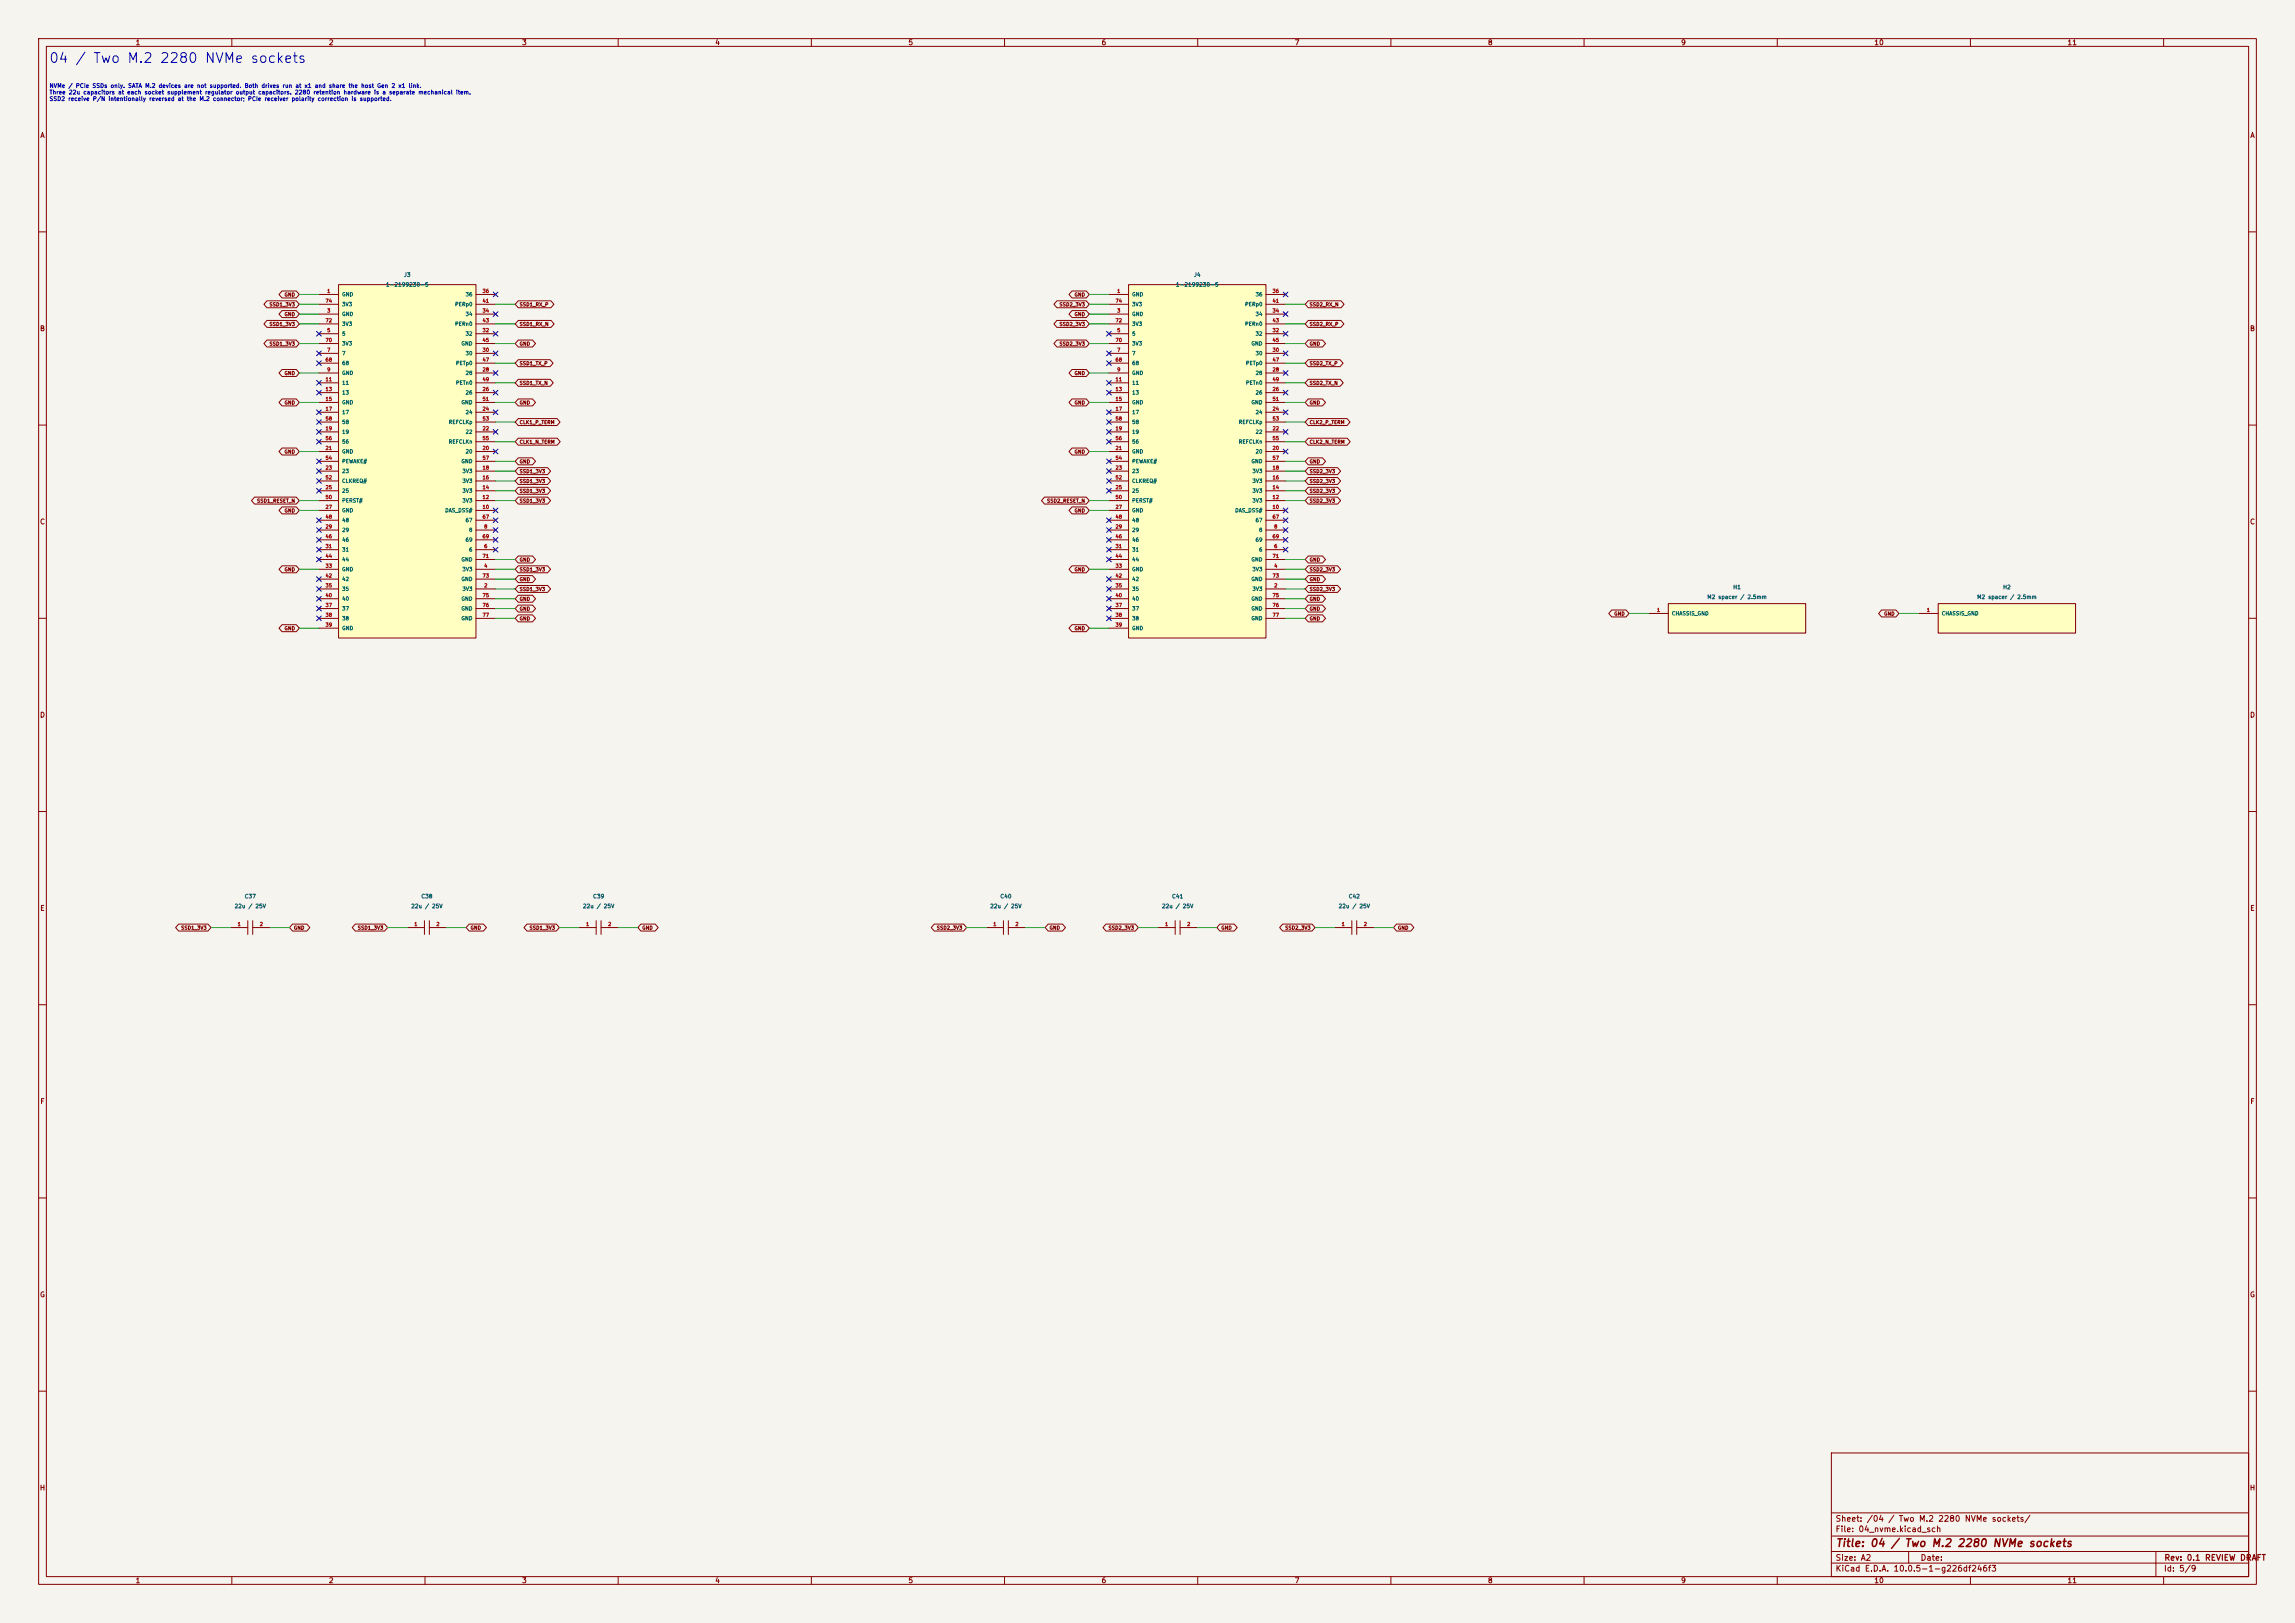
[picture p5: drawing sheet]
<svg xmlns="http://www.w3.org/2000/svg" width="594mm" height="420mm" viewBox="0 0 594 420" stroke-linecap="round" stroke-linejoin="round" font-family="sans-serif">
<defs><g id="words">
<text font-size="2.5" fill="#0000c2" x="12.5" y="16.9">04 / Two M.2 2280 NVMe sockets</text>
<text font-size="2" fill="#840000" x="475" y="400.8">Title: 04 / Two M.2 2280 NVMe sockets</text>
<g font-size="1.5" fill="#840000">
<text x="475" y="394.1">Sheet: /04 / Two M.2 2280 NVMe sockets/</text>
<text x="475" y="396.8">File: 04_nvme.kicad_sch</text>
<text x="475" y="407">KiCad E.D.A. 10.0.5-1-g226df246f3</text>
<text x="475" y="404.2">Size: A2</text>
<text x="497" y="404.2">Date:</text>
<text x="560" y="407">Id: 5/9</text>
<text x="560.1" y="404.2">Rev: 0.1 REVIEW DRAFT</text>
</g>
<g font-size="1.3" fill="#840000">
<text x="35" y="12">1</text>
<text x="85" y="12">2</text>
<text x="135" y="12">3</text>
<text x="185" y="12">4</text>
<text x="235" y="12">5</text>
<text x="285" y="12">6</text>
<text x="335" y="12">7</text>
<text x="385" y="12">8</text>
<text x="435" y="12">9</text>
<text x="485" y="12">10</text>
<text x="535" y="12">11</text>
<text x="10.3" y="36">A</text>
<text x="582.3" y="36">A</text>
<text x="10.2" y="86">B</text>
<text x="582.2" y="86">B</text>
<text x="10.2" y="136">C</text>
<text x="582.2" y="136">C</text>
<text x="10.2" y="186">D</text>
<text x="582.2" y="186">D</text>
<text x="10.3" y="236">E</text>
<text x="582.3" y="236">E</text>
<text x="10.3" y="286">F</text>
<text x="582.3" y="286">F</text>
<text x="10.2" y="336">G</text>
<text x="582.2" y="336">G</text>
<text x="10.2" y="386">H</text>
<text x="582.2" y="386">H</text>
<text x="35" y="410">1</text>
<text x="85" y="410">2</text>
<text x="135" y="410">3</text>
<text x="185" y="410">4</text>
<text x="235" y="410">5</text>
<text x="285" y="410">6</text>
<text x="335" y="410">7</text>
<text x="385" y="410">8</text>
<text x="435" y="410">9</text>
<text x="485" y="410">10</text>
<text x="535" y="410">11</text>
</g>
<g font-size="1.1" fill="#0000c2">
<text x="12.7" y="23">NVMe / PCIe SSDs only. SATA M.2 devices are not supported. Both drives run at x1 and share the host Gen 2 x1 link.</text>
<text x="12.7" y="24.7">Three 22u capacitors at each socket supplement regulator output capacitors. 2280 retention hardware is a separate mechanical item.</text>
<text x="12.7" y="26.4">SSD2 receive P/N intentionally reversed at the M.2 connector; PCIe receiver polarity correction is supported.</text>
</g>
<g font-size="1" fill="#006464">
<text x="104.5" y="71.9">J3</text>
<text x="308.9" y="71.9">J4</text>
<text x="88.4" y="76.9">GND</text>
<text x="99.8" y="74.4">1-2199230-5</text>
<text x="120.4" y="76.9">36</text>
<text x="292.9" y="76.9">GND</text>
<text x="304.3" y="74.4">1-2199230-5</text>
<text x="324.9" y="76.9">36</text>
<text x="88.4" y="82">GND</text>
<text x="88.4" y="79.5">3V3</text>
<text x="117.7" y="79.5">PERp0</text>
<text x="120.4" y="82">34</text>
<text x="292.9" y="82">GND</text>
<text x="292.9" y="79.5">3V3</text>
<text x="322.1" y="79.5">PERp0</text>
<text x="324.9" y="82">34</text>
<text x="88.4" y="87.1">5</text>
<text x="88.4" y="89.6">3V3</text>
<text x="88.4" y="84.5">3V3</text>
<text x="117.7" y="84.5">PERn0</text>
<text x="119.3" y="89.6">GND</text>
<text x="120.4" y="87.1">32</text>
<text x="292.9" y="87.1">5</text>
<text x="292.9" y="89.6">3V3</text>
<text x="292.9" y="84.5">3V3</text>
<text x="322.1" y="84.5">PERn0</text>
<text x="323.8" y="89.6">GND</text>
<text x="324.9" y="87.1">32</text>
<text x="88.4" y="92.2">7</text>
<text x="88.4" y="94.7">68</text>
<text x="117.9" y="94.7">PETp0</text>
<text x="120.4" y="92.2">30</text>
<text x="292.9" y="92.2">7</text>
<text x="292.9" y="94.7">68</text>
<text x="322.4" y="94.7">PETp0</text>
<text x="324.9" y="92.2">30</text>
<text x="88.4" y="97.2">GND</text>
<text x="88.4" y="99.8">11</text>
<text x="117.9" y="99.8">PETn0</text>
<text x="120.4" y="97.2">28</text>
<text x="292.9" y="97.2">GND</text>
<text x="292.9" y="99.8">11</text>
<text x="322.4" y="99.8">PETn0</text>
<text x="324.9" y="97.2">28</text>
<text x="88.4" y="102.3">13</text>
<text x="88.4" y="104.9">GND</text>
<text x="88.4" y="107.4">17</text>
<text x="119.3" y="104.9">GND</text>
<text x="120.4" y="107.4">24</text>
<text x="120.4" y="102.3">26</text>
<text x="292.9" y="102.3">13</text>
<text x="292.9" y="104.9">GND</text>
<text x="292.9" y="107.4">17</text>
<text x="323.8" y="104.9">GND</text>
<text x="324.9" y="107.4">24</text>
<text x="324.9" y="102.3">26</text>
<text x="88.4" y="112.5">19</text>
<text x="88.4" y="109.9">58</text>
<text x="116" y="109.9">REFCLKp</text>
<text x="120.4" y="112.5">22</text>
<text x="292.9" y="112.5">19</text>
<text x="292.9" y="109.9">58</text>
<text x="320.5" y="109.9">REFCLKp</text>
<text x="324.9" y="112.5">22</text>
<text x="88.4" y="117.6">GND</text>
<text x="88.4" y="115">56</text>
<text x="116" y="115">REFCLKn</text>
<text x="120.4" y="117.6">20</text>
<text x="292.9" y="117.6">GND</text>
<text x="292.9" y="115">56</text>
<text x="320.5" y="115">REFCLKn</text>
<text x="324.9" y="117.6">20</text>
<text x="88.4" y="122.6">23</text>
<text x="88.4" y="125.2">CLKREQ#</text>
<text x="88.4" y="120.1">PEWAKE#</text>
<text x="119.3" y="120.1">GND</text>
<text x="119.6" y="125.2">3V3</text>
<text x="119.6" y="122.6">3V3</text>
<text x="292.9" y="122.6">23</text>
<text x="292.9" y="125.2">CLKREQ#</text>
<text x="292.9" y="120.1">PEWAKE#</text>
<text x="323.8" y="120.1">GND</text>
<text x="324" y="125.2">3V3</text>
<text x="324" y="122.6">3V3</text>
<text x="88.4" y="127.7">25</text>
<text x="88.4" y="130.3">PERST#</text>
<text x="119.6" y="130.3">3V3</text>
<text x="119.6" y="127.7">3V3</text>
<text x="292.9" y="127.7">25</text>
<text x="292.9" y="130.3">PERST#</text>
<text x="324" y="130.3">3V3</text>
<text x="324" y="127.7">3V3</text>
<text x="88.4" y="132.8">GND</text>
<text x="88.4" y="137.9">29</text>
<text x="88.4" y="135.3">48</text>
<text x="115.1" y="132.8">DAS_DSS#</text>
<text x="120.4" y="135.3">67</text>
<text x="121.3" y="137.9">8</text>
<text x="292.9" y="132.8">GND</text>
<text x="292.9" y="137.9">29</text>
<text x="292.9" y="135.3">48</text>
<text x="319.6" y="132.8">DAS_DSS#</text>
<text x="324.9" y="135.3">67</text>
<text x="325.8" y="137.9">8</text>
<text x="88.4" y="143">31</text>
<text x="88.4" y="140.4">46</text>
<text x="120.4" y="140.4">69</text>
<text x="121.3" y="143">6</text>
<text x="292.9" y="143">31</text>
<text x="292.9" y="140.4">46</text>
<text x="324.9" y="140.4">69</text>
<text x="325.8" y="143">6</text>
<text x="88.4" y="148">GND</text>
<text x="88.4" y="145.5">44</text>
<text x="119.3" y="145.5">GND</text>
<text x="119.6" y="148">3V3</text>
<text x="292.9" y="148">GND</text>
<text x="292.9" y="145.5">44</text>
<text x="323.8" y="145.5">GND</text>
<text x="324" y="148">3V3</text>
<text x="88.4" y="153.1">35</text>
<text x="88.4" y="155.7">40</text>
<text x="88.4" y="150.6">42</text>
<text x="119.3" y="150.6">GND</text>
<text x="119.3" y="155.7">GND</text>
<text x="119.6" y="153.1">3V3</text>
<text x="292.9" y="153.1">35</text>
<text x="292.9" y="155.7">40</text>
<text x="292.9" y="150.6">42</text>
<text x="323.8" y="150.6">GND</text>
<text x="323.8" y="155.7">GND</text>
<text x="324" y="153.1">3V3</text>
<text x="441.8" y="155.2">M2 spacer / 2.5mm</text>
<text x="448.5" y="152.7">H1</text>
<text x="511.6" y="155.2">M2 spacer / 2.5mm</text>
<text x="518.3" y="152.7">H2</text>
<text x="88.4" y="158.2">37</text>
<text x="88.4" y="160.7">38</text>
<text x="119.3" y="158.2">GND</text>
<text x="119.3" y="160.7">GND</text>
<text x="292.9" y="158.2">37</text>
<text x="292.9" y="160.7">38</text>
<text x="323.8" y="158.2">GND</text>
<text x="323.8" y="160.7">GND</text>
<text x="432.6" y="159.5">CHASSIS_GND</text>
<text x="502.5" y="159.5">CHASSIS_GND</text>
<text x="88.4" y="163.3">GND</text>
<text x="292.9" y="163.3">GND</text>
<text x="63.2" y="232.7">C37</text>
<text x="108.9" y="232.7">C38</text>
<text x="153.4" y="232.7">C39</text>
<text x="258.8" y="232.7">C40</text>
<text x="303.2" y="232.7">C41</text>
<text x="349" y="232.7">C42</text>
<text x="60.6" y="235.2">22u / 25V</text>
<text x="106.3" y="235.2">22u / 25V</text>
<text x="150.8" y="235.2">22u / 25V</text>
<text x="256.2" y="235.2">22u / 25V</text>
<text x="300.6" y="235.2">22u / 25V</text>
<text x="346.3" y="235.2">22u / 25V</text>
</g>
<g font-size=".9" fill="#840000">
<text x="73.5" y="76.9">GND</text>
<text x="278" y="76.9">GND</text>
<text x="69.6" y="79.5">SSD1_3V3</text>
<text x="73.5" y="82">GND</text>
<text x="134.4" y="79.5">SSD1_RX_P</text>
<text x="274.1" y="79.5">SSD2_3V3</text>
<text x="278" y="82">GND</text>
<text x="338.8" y="79.5">SSD2_RX_N</text>
<text x="69.6" y="89.6">SSD1_3V3</text>
<text x="69.6" y="84.6">SSD1_3V3</text>
<text x="134.4" y="89.6">GND</text>
<text x="134.4" y="84.6">SSD1_RX_N</text>
<text x="274.1" y="89.6">SSD2_3V3</text>
<text x="274.1" y="84.6">SSD2_3V3</text>
<text x="338.8" y="84.6">SSD2_RX_P</text>
<text x="338.8" y="89.6">GND</text>
<text x="134.4" y="94.7">SSD1_TX_P</text>
<text x="338.8" y="94.7">SSD2_TX_P</text>
<text x="73.5" y="97.3">GND</text>
<text x="134.4" y="99.8">SSD1_TX_N</text>
<text x="278" y="97.3">GND</text>
<text x="338.8" y="99.8">SSD2_TX_N</text>
<text x="73.5" y="104.9">GND</text>
<text x="134.4" y="104.9">GND</text>
<text x="278" y="104.9">GND</text>
<text x="338.8" y="104.9">GND</text>
<text x="134.4" y="110">CLK1_P_TERM</text>
<text x="338.8" y="110">CLK2_P_TERM</text>
<text x="73.5" y="117.6">GND</text>
<text x="134.4" y="115">CLK1_N_TERM</text>
<text x="278" y="117.6">GND</text>
<text x="338.8" y="115">CLK2_N_TERM</text>
<text x="134.4" y="125.2">SSD1_3V3</text>
<text x="134.4" y="122.7">SSD1_3V3</text>
<text x="134.4" y="120.1">GND</text>
<text x="338.8" y="120.1">GND</text>
<text x="338.8" y="125.2">SSD2_3V3</text>
<text x="338.8" y="122.7">SSD2_3V3</text>
<text x="66.4" y="130.3">SSD1_RESET_N</text>
<text x="134.4" y="130.3">SSD1_3V3</text>
<text x="134.4" y="127.7">SSD1_3V3</text>
<text x="270.9" y="130.3">SSD2_RESET_N</text>
<text x="338.8" y="127.7">SSD2_3V3</text>
<text x="338.8" y="130.3">SSD2_3V3</text>
<text x="73.5" y="132.8">GND</text>
<text x="278" y="132.8">GND</text>
<text x="73.5" y="148.1">GND</text>
<text x="134.4" y="148.1">SSD1_3V3</text>
<text x="134.4" y="145.5">GND</text>
<text x="278" y="148.1">GND</text>
<text x="338.8" y="148.1">SSD2_3V3</text>
<text x="338.8" y="145.5">GND</text>
<text x="134.4" y="155.7">GND</text>
<text x="134.4" y="153.1">SSD1_3V3</text>
<text x="134.4" y="150.6">GND</text>
<text x="338.8" y="150.6">GND</text>
<text x="338.8" y="153.1">SSD2_3V3</text>
<text x="338.8" y="155.7">GND</text>
<text x="134.4" y="160.8">GND</text>
<text x="134.4" y="158.2">GND</text>
<text x="338.8" y="160.8">GND</text>
<text x="338.8" y="158.2">GND</text>
<text x="417.7" y="159.5">GND</text>
<text x="487.5" y="159.5">GND</text>
<text x="73.5" y="163.3">GND</text>
<text x="278" y="163.3">GND</text>
<text x="46.8" y="240.8">SSD1_3V3</text>
<text x="76" y="240.8">GND</text>
<text x="92.5" y="240.8">SSD1_3V3</text>
<text x="121.7" y="240.8">GND</text>
<text x="136.9" y="240.8">SSD1_3V3</text>
<text x="166.1" y="240.8">GND</text>
<text x="242.3" y="240.8">SSD2_3V3</text>
<text x="271.5" y="240.8">GND</text>
<text x="286.8" y="240.8">SSD2_3V3</text>
<text x="316" y="240.8">GND</text>
<text x="332.5" y="240.8">SSD2_3V3</text>
<text x="361.7" y="240.8">GND</text>
</g>
<g font-size=".9" fill="#a90000">
<text x="84.6" y="76">1</text>
<text x="124.8" y="76">36</text>
<text x="289" y="76">1</text>
<text x="329.3" y="76">36</text>
<text x="84.1" y="83.6">72</text>
<text x="84.1" y="78.5">74</text>
<text x="84.6" y="81.1">3</text>
<text x="124.8" y="81.1">34</text>
<text x="124.8" y="78.5">41</text>
<text x="124.8" y="83.6">43</text>
<text x="288.6" y="83.6">72</text>
<text x="288.6" y="78.5">74</text>
<text x="289" y="81.1">3</text>
<text x="329.3" y="81.1">34</text>
<text x="329.3" y="78.5">41</text>
<text x="329.3" y="83.6">43</text>
<text x="84.1" y="88.7">70</text>
<text x="84.6" y="86.2">5</text>
<text x="124.8" y="86.2">32</text>
<text x="124.8" y="88.7">45</text>
<text x="288.6" y="88.7">70</text>
<text x="289" y="86.2">5</text>
<text x="329.3" y="86.2">32</text>
<text x="329.3" y="88.7">45</text>
<text x="84.1" y="93.8">68</text>
<text x="84.6" y="91.2">7</text>
<text x="124.8" y="91.2">30</text>
<text x="124.8" y="93.8">47</text>
<text x="288.6" y="93.8">68</text>
<text x="289" y="91.2">7</text>
<text x="329.3" y="91.2">30</text>
<text x="329.3" y="93.8">47</text>
<text x="84.1" y="98.9">11</text>
<text x="84.1" y="101.4">13</text>
<text x="84.6" y="96.3">9</text>
<text x="124.8" y="101.4">26</text>
<text x="124.8" y="96.3">28</text>
<text x="124.8" y="98.9">49</text>
<text x="288.6" y="98.9">11</text>
<text x="288.6" y="101.4">13</text>
<text x="289" y="96.3">9</text>
<text x="329.3" y="101.4">26</text>
<text x="329.3" y="96.3">28</text>
<text x="329.3" y="98.9">49</text>
<text x="84.1" y="103.9">15</text>
<text x="84.1" y="106.5">17</text>
<text x="124.8" y="106.5">24</text>
<text x="124.8" y="103.9">51</text>
<text x="288.6" y="103.9">15</text>
<text x="288.6" y="106.5">17</text>
<text x="329.3" y="106.5">24</text>
<text x="329.3" y="103.9">51</text>
<text x="84.1" y="111.6">19</text>
<text x="84.1" y="109">58</text>
<text x="124.8" y="111.6">22</text>
<text x="124.8" y="109">53</text>
<text x="288.6" y="111.6">19</text>
<text x="288.6" y="109">58</text>
<text x="329.3" y="111.6">22</text>
<text x="329.3" y="109">53</text>
<text x="84.1" y="116.6">21</text>
<text x="84.1" y="119.2">54</text>
<text x="84.1" y="114.1">56</text>
<text x="124.8" y="116.6">20</text>
<text x="124.8" y="114.1">55</text>
<text x="124.8" y="119.2">57</text>
<text x="288.6" y="116.6">21</text>
<text x="288.6" y="119.2">54</text>
<text x="288.6" y="114.1">56</text>
<text x="329.3" y="116.6">20</text>
<text x="329.3" y="114.1">55</text>
<text x="329.3" y="119.2">57</text>
<text x="84.1" y="121.7">23</text>
<text x="84.1" y="124.3">52</text>
<text x="124.8" y="124.3">16</text>
<text x="124.8" y="121.7">18</text>
<text x="288.6" y="121.7">23</text>
<text x="288.6" y="124.3">52</text>
<text x="329.3" y="124.3">16</text>
<text x="329.3" y="121.7">18</text>
<text x="84.1" y="126.8">25</text>
<text x="84.1" y="131.9">27</text>
<text x="84.1" y="129.3">50</text>
<text x="124.8" y="131.9">10</text>
<text x="124.8" y="129.3">12</text>
<text x="124.8" y="126.8">14</text>
<text x="288.6" y="126.8">25</text>
<text x="288.6" y="131.9">27</text>
<text x="288.6" y="129.3">50</text>
<text x="329.3" y="131.9">10</text>
<text x="329.3" y="129.3">12</text>
<text x="329.3" y="126.8">14</text>
<text x="84.1" y="137">29</text>
<text x="84.1" y="134.4">48</text>
<text x="124.8" y="134.4">67</text>
<text x="125.2" y="137">8</text>
<text x="288.6" y="137">29</text>
<text x="288.6" y="134.4">48</text>
<text x="329.3" y="134.4">67</text>
<text x="329.7" y="137">8</text>
<text x="84.1" y="142">31</text>
<text x="84.1" y="139.5">46</text>
<text x="124.8" y="139.5">69</text>
<text x="125.2" y="142">6</text>
<text x="288.6" y="142">31</text>
<text x="288.6" y="139.5">46</text>
<text x="329.3" y="139.5">69</text>
<text x="329.7" y="142">6</text>
<text x="84.1" y="147.1">33</text>
<text x="84.1" y="149.7">42</text>
<text x="84.1" y="144.6">44</text>
<text x="124.8" y="144.6">71</text>
<text x="124.8" y="149.7">73</text>
<text x="125.2" y="147.1">4</text>
<text x="288.6" y="147.1">33</text>
<text x="288.6" y="149.7">42</text>
<text x="288.6" y="144.6">44</text>
<text x="329.3" y="144.6">71</text>
<text x="329.3" y="149.7">73</text>
<text x="329.7" y="147.1">4</text>
<text x="84.1" y="152.2">35</text>
<text x="84.1" y="154.7">40</text>
<text x="124.8" y="154.7">75</text>
<text x="125.2" y="152.2">2</text>
<text x="288.6" y="152.2">35</text>
<text x="288.6" y="154.7">40</text>
<text x="329.3" y="154.7">75</text>
<text x="329.7" y="152.2">2</text>
<text x="84.1" y="157.3">37</text>
<text x="84.1" y="159.8">38</text>
<text x="124.8" y="157.3">76</text>
<text x="124.8" y="159.8">77</text>
<text x="288.6" y="157.3">37</text>
<text x="288.6" y="159.8">38</text>
<text x="329.3" y="157.3">76</text>
<text x="329.3" y="159.8">77</text>
<text x="428.7" y="158.5">1</text>
<text x="498.6" y="158.5">1</text>
<text x="84.1" y="162.4">39</text>
<text x="288.6" y="162.4">39</text>
<text x="61.4" y="239.8">1</text>
<text x="67.1" y="239.8">2</text>
<text x="107.1" y="239.8">1</text>
<text x="112.8" y="239.8">2</text>
<text x="151.6" y="239.8">1</text>
<text x="157.3" y="239.8">2</text>
<text x="257" y="239.8">1</text>
<text x="262.7" y="239.8">2</text>
<text x="301.4" y="239.8">1</text>
<text x="307.1" y="239.8">2</text>
<text x="347.1" y="239.8">1</text>
<text x="352.9" y="239.8">2</text>
</g>
</g></defs>
<path d="M0 0h594v420h-594z" fill="#f5f4ef" stroke="#f5f4ef" stroke-width=".26"/>
<g fill="none" stroke="#840000" stroke-width=".26">
<path d="M10 10h574v400h-574zM12 12h570v396h-570zM60 10v2M110 10v2M160 10v2M210 10v2M260 10v2M310 10v2M360 10v2M410 10v2M460 10v2M510 10v2"/>
<path d="M560 10v2M10 60h2M582 60h2M10 110h2M582 110h2M10 160h2M582 160h2M10 210h2M582 210h2M10 260h2M582 260h2M10 310h2"/>
<path d="M582 310h2M10 360h2M474 376h108v32h-108zM582 360h2M474 397.5h108M474 391.5h108M60 408v2M110 408v2M160 408v2M210 408v2M260 408v2M310 408v2"/>
<path d="M360 408v2M410 408v2M460 408v2M474 404.5h108M474 401.5h108M494 401.5v3M510 408v2M558 401.5v6.5M560 408v2"/>
</g>
<path d="M501.6 156.2h35.6v7.6h-35.6z" fill="#ffffc2"/>
<path d="M496.6 158.8h5M501.6 156.2h35.6v7.6h-35.6z" fill="none" stroke="#840000" stroke-width=".26"/>
<path d="M87.6 73.7h35.6v91.4h-35.6z" fill="#ffffc2"/>
<g fill="none" stroke="#840000" stroke-width=".26">
<path d="M82.5 76.2h5.1M82.5 78.7h5.1M87.6 73.7h35.6v91.4h-35.6zM123.2 76.2h5.1M123.2 78.7h5.1M82.5 81.3h5.1M82.5 86.4h5.1M82.5 91.4h5.1M82.5 96.5h5.1M82.5 99.1h5.1M82.5 83.8h5.1M82.5 88.9h5.1"/>
<path d="M82.5 94h5.1M123.2 81.3h5.1M123.2 86.4h5.1M123.2 91.4h5.1M123.2 96.5h5.1M123.2 99.1h5.1M123.2 83.8h5.1M123.2 88.9h5.1M123.2 94h5.1M82.5 101.6h5.1M82.5 104.1h5.1M82.5 106.7h5.1"/>
<path d="M82.5 111.8h5.1M82.5 116.8h5.1M82.5 109.2h5.1M82.5 119.4h5.1M82.5 114.3h5.1M123.2 101.6h5.1M123.2 104.1h5.1M123.2 106.7h5.1M123.2 111.8h5.1M123.2 116.8h5.1M123.2 109.2h5.1M123.2 119.4h5.1"/>
<path d="M123.2 114.3h5.1M82.5 137.2h5.1M82.5 132.1h5.1M82.5 129.5h5.1M82.5 127h5.1M82.5 124.5h5.1M82.5 121.9h5.1M82.5 139.7h5.1M82.5 134.6h5.1M123.2 137.2h5.1M123.2 132.1h5.1M123.2 129.5h5.1"/>
<path d="M123.2 127h5.1M123.2 124.5h5.1M123.2 121.9h5.1M123.2 139.7h5.1M123.2 134.6h5.1M82.5 152.4h5.1M82.5 147.3h5.1M82.5 142.2h5.1M82.5 157.5h5.1M82.5 154.9h5.1M82.5 149.9h5.1M82.5 144.8h5.1"/>
<path d="M123.2 152.4h5.1M123.2 147.3h5.1M123.2 142.2h5.1M123.2 157.5h5.1M123.2 154.9h5.1M123.2 149.9h5.1M123.2 144.8h5.1M82.5 160h5.1M82.5 162.6h5.1M123.2 160h5.1M64.1 238.3v3.5M65.4 238.3v3.5"/>
<path d="M109.9 238.3v3.5M111.1 238.3v3.5M154.3 238.3v3.5M155.6 238.3v3.5M59.7 240h4.4M65.4 240h4.4M105.4 240h4.5M111.1 240h4.5M149.9 240h4.4M155.6 240h4.4"/>
</g>
<path d="M431.8 156.2h35.6v7.6h-35.6z" fill="#ffffc2"/>
<path d="M426.7 158.8h5.1M431.8 156.2h35.6v7.6h-35.6z" fill="none" stroke="#840000" stroke-width=".26"/>
<path d="M292.1 73.7h35.6v91.4h-35.6z" fill="#ffffc2"/>
<g fill="none" stroke="#840000" stroke-width=".26">
<path d="M69.1 77.8h7.6l.8 .9-.8 .9h-7.6l-.8-.9zM73 75.3h3.7l.8 .9-.8 .9h-3.7l-.8-.9zM134.1 77.8h8.5l.8 .9-.8 .9h-8.5l-.8-.9zM273.6 77.8h7.6l.7 .9-.7 .9h-7.6l-.8-.9zM277.5 75.3h3.7l.7 .9-.7 .9h-3.7l-.8-.9zM287 76.2h5.1M287 78.7h5.1M292.1 73.7h35.6v91.4h-35.6zM327.7 76.2h5M327.7 78.7h5M338.6 77.8h8.5l.8 .9-.8 .9h-8.5l-.8-.9zM69.1 88h7.6l.8 .9-.8 .9h-7.6l-.8-.9z"/>
<path d="M69.1 82.9h7.6l.8 .9-.8 .9h-7.6l-.8-.9zM73 95.6h3.7l.8 .9-.8 .9h-3.7l-.8-.9zM73 80.4h3.7l.8 .9-.8 .9h-3.7l-.8-.9zM134.1 98.2h8.3l.8 .9-.8 .9h-8.3l-.8-.9zM134.1 93.1h8.3l.8 .9-.8 .9h-8.3l-.8-.9zM134.1 88h3.7l.8 .9-.8 .9h-3.7l-.8-.9zM134.1 82.9h8.5l.8 .9-.8 .9h-8.5l-.8-.9zM273.6 88h7.6l.7 .9-.7 .9h-7.6l-.8-.9zM273.6 82.9h7.6l.7 .9-.7 .9h-7.6l-.8-.9zM277.5 95.6h3.7l.7 .9-.7 .9h-3.7l-.8-.9zM277.5 80.4h3.7l.7 .9-.7 .9h-3.7l-.8-.9zM287 81.3h5.1"/>
<path d="M287 86.4h5.1M287 91.4h5.1M287 96.5h5.1M287 99.1h5.1M287 83.8h5.1M287 88.9h5.1M287 94h5.1M327.7 81.3h5M327.7 86.4h5M327.7 91.4h5M327.7 96.5h5M327.7 99.1h5"/>
<path d="M327.7 83.8h5M327.7 88.9h5M327.7 94h5M338.6 82.9h8.5l.7 .9-.7 .9h-8.5l-.8-.9zM338.6 88h3.7l.8 .9-.8 .9h-3.7l-.8-.9zM338.6 93.1h8.2l.8 .9-.8 .9h-8.2l-.8-.9zM338.6 98.2h8.3l.8 .9-.8 .9h-8.3l-.8-.9zM73 103.2h3.7l.8 .9-.8 .9h-3.7l-.8-.9zM73 115.9h3.7l.8 .9-.8 .9h-3.7l-.8-.9zM134.1 103.2h3.7l.8 .9-.8 .9h-3.7l-.8-.9zM134.1 113.4h10.1l.8 .9-.8 .9h-10.1l-.8-.9zM134.1 108.3h10.1l.8 .9-.8 .9h-10.1l-.8-.9z"/>
<path d="M134.1 118.5h3.7l.8 .9-.8 .9h-3.7l-.8-.9zM277.5 103.2h3.7l.7 .9-.7 .9h-3.7l-.8-.9zM277.5 115.9h3.7l.7 .9-.7 .9h-3.7l-.8-.9zM287 101.6h5.1M287 104.1h5.1M287 106.7h5.1M287 111.8h5.1M287 116.8h5.1M287 109.2h5.1M287 119.4h5.1M287 114.3h5.1M327.7 101.6h5"/>
<path d="M327.7 104.1h5M327.7 106.7h5M327.7 111.8h5M327.7 116.8h5M327.7 109.2h5M327.7 119.4h5M327.7 114.3h5M338.6 108.3h10l.8 .9-.8 .9h-10l-.8-.9zM338.6 113.4h10.1l.8 .9-.8 .9h-10.1l-.8-.9zM338.6 118.5h3.7l.8 .9-.8 .9h-3.7l-.8-.9zM338.6 103.2h3.7l.8 .9-.8 .9h-3.7l-.8-.9zM65.9 128.6h10.8l.8 .9-.8 .9h-10.8l-.8-.9z"/>
<path d="M73 131.2h3.7l.8 .9-.8 .9h-3.7l-.8-.9zM134.1 128.6h7.6l.8 .9-.8 .9h-7.6l-.8-.9zM134.1 126.1h7.6l.8 .9-.8 .9h-7.6l-.8-.9zM134.1 123.6h7.6l.8 .9-.8 .9h-7.6l-.8-.9zM134.1 121h7.6l.8 .9-.8 .9h-7.6l-.8-.9zM270.4 128.6h10.8l.7 .9-.7 .9h-10.8l-.8-.9zM277.5 131.2h3.7l.7 .9-.7 .9h-3.7l-.8-.9zM287 137.2h5.1M287 132.1h5.1M287 129.5h5.1M287 127h5.1M287 124.5h5.1"/>
<path d="M287 121.9h5.1M287 139.7h5.1M287 134.6h5.1M327.7 137.2h5M327.7 132.1h5M327.7 129.5h5M327.7 127h5M327.7 124.5h5M327.7 121.9h5M327.7 139.7h5M327.7 134.6h5M338.6 123.6h7.6l.8 .9-.8 .9h-7.6l-.8-.9z"/>
<path d="M338.6 126.1h7.6l.8 .9-.8 .9h-7.6l-.8-.9zM338.6 128.6h7.6l.8 .9-.8 .9h-7.6l-.8-.9zM338.6 121h7.6l.8 .9-.8 .9h-7.6l-.8-.9zM73 146.4h3.7l.8 .9-.8 .9h-3.7l-.8-.9zM134.1 159.1h3.7l.8 .9-.8 .9h-3.7l-.8-.9zM134.1 156.6h3.7l.8 .9-.8 .9h-3.7l-.8-.9zM134.1 154h3.7l.8 .9-.8 .9h-3.7l-.8-.9zM134.1 151.5h7.6l.8 .9-.8 .9h-7.6l-.8-.9zM134.1 149h3.7l.8 .9-.8 .9h-3.7l-.8-.9zM134.1 146.4h7.6l.8 .9-.8 .9h-7.6l-.8-.9zM134.1 143.9h3.7l.8 .9-.8 .9h-3.7l-.8-.9zM277.5 146.4h3.7l.7 .9-.7 .9h-3.7l-.8-.9z"/>
<path d="M287 152.4h5.1M287 147.3h5.1M287 142.2h5.1M287 157.5h5.1M287 154.9h5.1M287 149.9h5.1M287 144.8h5.1M327.7 152.4h5M327.7 147.3h5M327.7 142.2h5M327.7 157.5h5M327.7 154.9h5"/>
<path d="M327.7 149.9h5M327.7 144.8h5M338.6 146.4h7.6l.8 .9-.8 .9h-7.6l-.8-.9zM338.6 143.9h3.7l.8 .9-.8 .9h-3.7l-.8-.9zM338.6 149h3.7l.8 .9-.8 .9h-3.7l-.8-.9zM338.6 151.5h7.6l.8 .9-.8 .9h-7.6l-.8-.9zM338.6 154h3.7l.8 .9-.8 .9h-3.7l-.8-.9zM338.6 159.1h3.7l.8 .9-.8 .9h-3.7l-.8-.9zM338.6 156.6h3.7l.8 .9-.8 .9h-3.7l-.8-.9zM417.2 157.8h3.7l.7 1-.7 .9h-3.7l-.8-.9zM487 157.8h3.7l.8 1-.8 .9h-3.7l-.8-.9zM73 161.7h3.7l.8 .9-.8 .9h-3.7l-.8-.9z"/>
<path d="M277.5 161.7h3.7l.7 .9-.7 .9h-3.7l-.8-.9zM287 160h5.1M287 162.6h5.1M327.7 160h5M46.2 239.1h7.6l.8 .9-.8 .9h-7.6l-.8-.9zM75.7 239.1h3.7l.8 .9-.8 .9h-3.7l-.8-.9zM92 239.1h7.5l.8 .9-.8 .9h-7.5l-.8-.9zM121.4 239.1h3.7l.8 .9-.8 .9h-3.7l-.8-.9zM136.4 239.1h7.6l.8 .9-.8 .9h-7.6l-.8-.9zM165.9 239.1h3.7l.8 .9-.8 .9h-3.7l-.8-.9zM241.8 239.1h7.6l.8 .9-.8 .9h-7.6l-.8-.9zM259.7 238.3v3.5"/>
<path d="M261 238.3v3.5M271.3 239.1h3.7l.8 .9-.8 .9h-3.7l-.8-.9zM286.3 239.1h7.6l.7 .9-.7 .9h-7.6l-.8-.9zM304.2 238.3v3.5M305.4 238.3v3.5M315.7 239.1h3.7l.8 .9-.8 .9h-3.7l-.7-.9zM332 239.1h7.6l.8 .9-.8 .9h-7.6l-.8-.9zM349.9 238.3v3.5M351.2 238.3v3.5M361.5 239.1h3.7l.7 .9-.7 .9h-3.7l-.8-.9zM255.3 240h4.4M261 240h4.4"/>
<path d="M299.7 240h4.5M305.4 240h4.5M345.4 240h4.5M351.2 240h4.4"/>
</g>
<g fill="none" stroke="#009600" stroke-width=".26">
<path d="M77.5 76.2h5M77.5 78.7h5M128.3 78.7h5M281.9 76.2h5.1M281.9 78.7h5.1M332.7 78.7h5.1M77.5 96.5h5M77.5 88.9h5M77.5 83.8h5M77.5 81.3h5M128.3 88.9h5M128.3 83.8h5"/>
<path d="M128.3 99.1h5M128.3 94h5M281.9 96.5h5.1M281.9 88.9h5.1M281.9 83.8h5.1M281.9 81.3h5.1M332.7 88.9h5.1M332.7 83.8h5.1M332.7 99.1h5.1M332.7 94h5.1M77.5 104.1h5M77.5 116.8h5"/>
<path d="M128.3 104.1h5M128.3 119.4h5M128.3 114.3h5M128.3 109.2h5M281.9 104.1h5.1M281.9 116.8h5.1M332.7 104.1h5.1M332.7 119.4h5.1M332.7 114.3h5.1M332.7 109.2h5.1M77.5 132.1h5M77.5 129.5h5"/>
<path d="M128.3 129.5h5M128.3 127h5M128.3 124.5h5M128.3 121.9h5M281.9 132.1h5.1M281.9 129.5h5.1M332.7 129.5h5.1M332.7 127h5.1M332.7 124.5h5.1M332.7 121.9h5.1M77.5 147.3h5M128.3 147.3h5"/>
<path d="M128.3 144.8h5M128.3 149.9h5M128.3 152.4h5M128.3 154.9h5M128.3 157.5h5M281.9 147.3h5.1M332.7 147.3h5.1M332.7 144.8h5.1M332.7 149.9h5.1M332.7 152.4h5.1M332.7 154.9h5.1M332.7 157.5h5.1"/>
<path d="M421.6 158.8h5.1M491.5 158.8h5.1M77.5 162.6h5M128.3 160h5M281.9 162.6h5.1M332.7 160h5.1M54.6 240h5.1M69.8 240h5.1M100.3 240h5.1M115.6 240h5M144.8 240h5.1M160 240h5.1"/>
<path d="M250.2 240h5.1M265.4 240h5.1M294.6 240h5.1M309.9 240h5.1M340.4 240h5M355.6 240h5.1"/>
</g>
<g fill="none" stroke="#000084" stroke-width=".26">
<path d="M127.7 75.6l1.2 1.2M128.9 75.6l-1.2 1.2M332.1 75.6l1.2 1.2M333.3 75.6l-1.2 1.2M81.9 98.5l1.3 1.2M81.9 93.4l1.3 1.2M81.9 90.8l1.3 1.2M81.9 85.8l1.3 1.2M83.2 98.5l-1.3 1.2M83.2 93.4l-1.3 1.2M83.2 90.8l-1.3 1.2M83.2 85.8l-1.3 1.2"/>
<path d="M127.7 95.9l1.2 1.2M127.7 90.8l1.2 1.2M127.7 85.8l1.2 1.2M127.7 80.7l1.2 1.2M128.9 95.9l-1.2 1.2M128.9 90.8l-1.2 1.2M128.9 85.8l-1.2 1.2M128.9 80.7l-1.2 1.2M286.4 90.8l1.2 1.2M286.4 85.8l1.2 1.2M286.4 98.5l1.2 1.2M286.4 93.4l1.2 1.2"/>
<path d="M287.6 90.8l-1.2 1.2M287.6 85.8l-1.2 1.2M287.6 98.5l-1.2 1.2M287.6 93.4l-1.2 1.2M332.1 80.7l1.2 1.2M332.1 85.8l1.2 1.2M332.1 90.8l1.2 1.2M332.1 95.9l1.2 1.2M333.3 80.7l-1.2 1.2M333.3 85.8l-1.2 1.2M333.3 90.8l-1.2 1.2M333.3 95.9l-1.2 1.2"/>
<path d="M81.9 118.8l1.3 1.2M81.9 101l1.3 1.2M81.9 113.7l1.3 1.2M81.9 111.2l1.3 1.2M81.9 108.6l1.3 1.2M81.9 106.1l1.3 1.2M83.2 118.8l-1.3 1.2M83.2 101l-1.3 1.2M83.2 113.7l-1.3 1.2M83.2 111.2l-1.3 1.2M83.2 108.6l-1.3 1.2M83.2 106.1l-1.3 1.2"/>
<path d="M127.7 106.1l1.2 1.2M127.7 101l1.2 1.2M127.7 116.2l1.2 1.2M127.7 111.2l1.2 1.2M128.9 106.1l-1.2 1.2M128.9 101l-1.2 1.2M128.9 116.2l-1.2 1.2M128.9 111.2l-1.2 1.2M286.4 118.8l1.2 1.2M286.4 111.2l1.2 1.2M286.4 108.6l1.2 1.2M286.4 106.1l1.2 1.2"/>
<path d="M286.4 101l1.2 1.2M286.4 113.7l1.2 1.2M287.6 118.8l-1.2 1.2M287.6 111.2l-1.2 1.2M287.6 108.6l-1.2 1.2M287.6 106.1l-1.2 1.2M287.6 101l-1.2 1.2M287.6 113.7l-1.2 1.2M332.1 106.1l1.2 1.2M332.1 111.2l1.2 1.2M332.1 101l1.2 1.2M332.1 116.2l1.2 1.2"/>
<path d="M333.3 106.1l-1.2 1.2M333.3 111.2l-1.2 1.2M333.3 101l-1.2 1.2M333.3 116.2l-1.2 1.2M81.9 121.3l1.3 1.2M81.9 139.1l1.3 1.2M81.9 136.6l1.3 1.2M81.9 134l1.3 1.2M81.9 126.4l1.3 1.2M81.9 123.9l1.3 1.2M83.2 136.6l-1.3 1.2M83.2 126.4l-1.3 1.2"/>
<path d="M83.2 121.3l-1.3 1.2M83.2 139.1l-1.3 1.2M83.2 134l-1.3 1.2M83.2 123.9l-1.3 1.2M127.7 131.5l1.2 1.2M127.7 139.1l1.2 1.2M127.7 136.6l1.2 1.2M127.7 134l1.2 1.2M128.9 131.5l-1.2 1.2M128.9 139.1l-1.2 1.2M128.9 136.6l-1.2 1.2M128.9 134l-1.2 1.2"/>
<path d="M286.4 139.1l1.2 1.2M286.4 136.6l1.2 1.2M286.4 134l1.2 1.2M286.4 126.4l1.2 1.2M286.4 123.9l1.2 1.2M286.4 121.3l1.2 1.2M287.6 126.4l-1.2 1.2M287.6 121.3l-1.2 1.2M287.6 136.6l-1.2 1.2M287.6 139.1l-1.2 1.2M287.6 134l-1.2 1.2M287.6 123.9l-1.2 1.2"/>
<path d="M332.1 131.5l1.2 1.2M332.1 134l1.2 1.2M332.1 136.6l1.2 1.2M332.1 139.1l1.2 1.2M333.3 131.5l-1.2 1.2M333.3 134l-1.2 1.2M333.3 136.6l-1.2 1.2M333.3 139.1l-1.2 1.2M81.9 151.8l1.3 1.2M81.9 154.3l1.3 1.2M81.9 149.3l1.3 1.2M81.9 144.2l1.3 1.2"/>
<path d="M81.9 141.6l1.3 1.2M81.9 159.4l1.3 1.2M81.9 156.9l1.3 1.2M83.2 151.8l-1.3 1.2M83.2 154.3l-1.3 1.2M83.2 149.3l-1.3 1.2M83.2 144.2l-1.3 1.2M83.2 141.6l-1.3 1.2M83.2 159.4l-1.3 1.2M83.2 156.9l-1.3 1.2M127.7 141.6l1.2 1.2M128.9 141.6l-1.2 1.2"/>
<path d="M286.4 159.4l1.2 1.2M286.4 156.9l1.2 1.2M286.4 154.3l1.2 1.2M286.4 151.8l1.2 1.2M286.4 149.3l1.2 1.2M286.4 144.2l1.2 1.2M286.4 141.6l1.2 1.2M287.6 151.8l-1.2 1.2M287.6 156.9l-1.2 1.2M287.6 141.6l-1.2 1.2M287.6 159.4l-1.2 1.2M287.6 154.3l-1.2 1.2"/>
<path d="M287.6 149.3l-1.2 1.2M287.6 144.2l-1.2 1.2M332.1 141.6l1.2 1.2M333.3 141.6l-1.2 1.2"/>
</g>
<use href="#words"/>
</svg>
